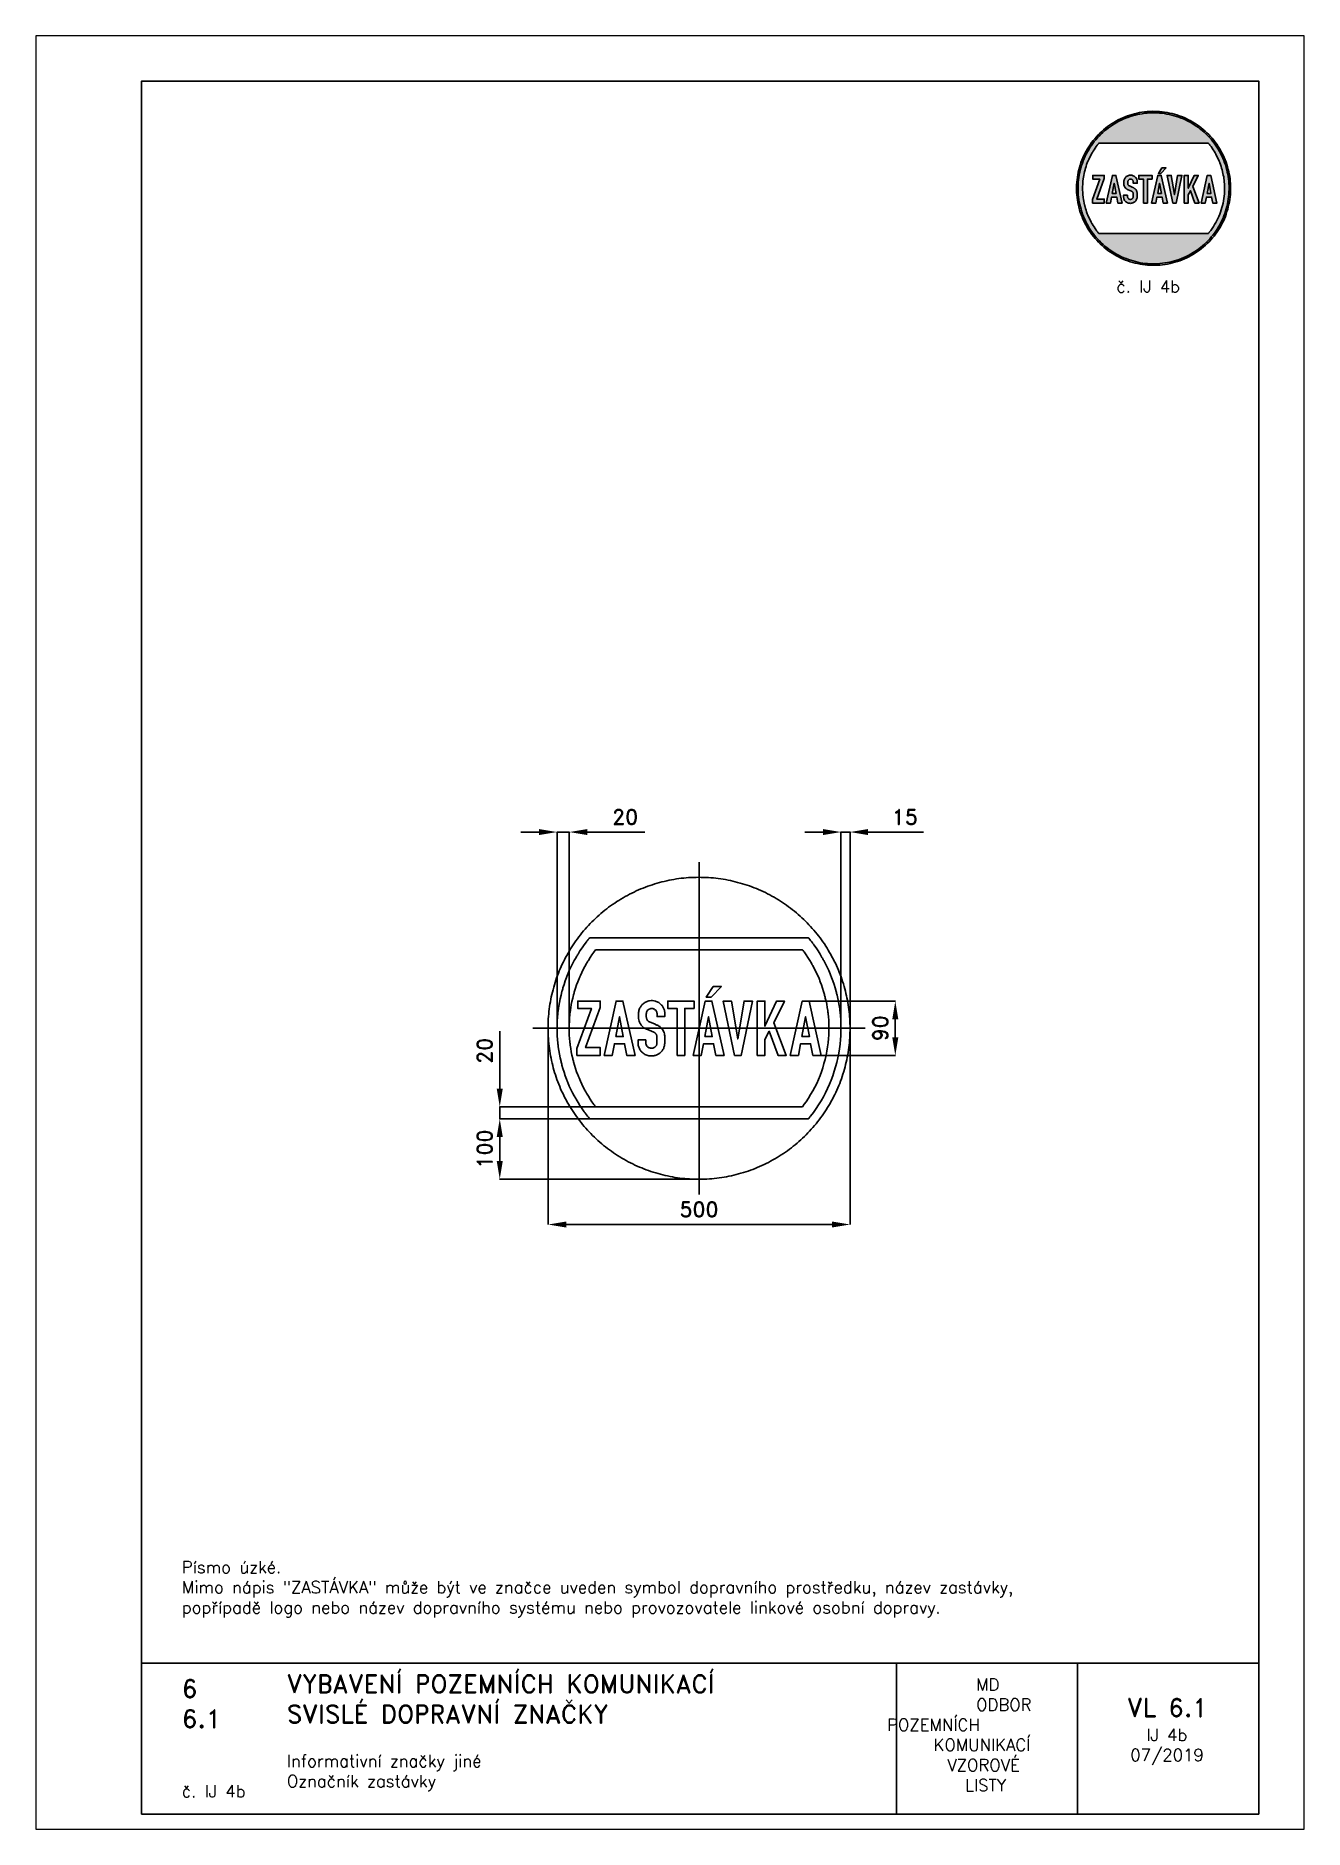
# Paper-space layout 'IJ 4b' of a CAD drawing. Header units: millimetres. Extents: x 0 to 210, y 0 to 297.
# The model-space entities are those that its viewports show. They can reach past a viewport. Long polylines and large blocks are cut down to what shows.
import ezdxf

# ---------------------------------------------------------------- set-up
doc = ezdxf.new("R2010")
doc.units = ezdxf.units.MM
doc.header["$LTSCALE"] = 5
doc.linetypes.add('ČERCHOVANÁX2', pattern=[2, 1, -0.5, 0, -0.5])
doc.linetypes.add('ČÁRKOVANÁX2', pattern=[1.5, 1, -0.5])
for name, color, linetype in [('Kóty', 2, 'Continuous'), ('Rozpiska', 7, 'Continuous'), ('Značka', 7, 'Continuous')]:
    doc.layers.add(name, color=color, linetype=linetype)
doc.layers.add('Rámeček', color=6, linetype='Continuous', plot=False)
doc.styles.get("Standard").update_dxf_attribs({"font": 'romand.shx', "height": 25})
doc.dimstyles.get("Standard").update_dxf_attribs({"dimtxt": 25, "dimasz": 30, "dimexe": 0.18, "dimexo": 0.0625, "dimgap": 12.5, "dimtad": 1, "dimdec": 0, "dimzin": 0, "dimdsep": 46, "dimtxsty": 'Standard', "dimcen": 0.09, "dimadec": 0, "dimazin": 0, "dimtfac": 1, "dimtdec": 0, "dimtofl": 0, "dimtmove": 0, "dimatfit": 3, "dimfxl": 1, "dimtolj": 1, "dimtzin": 0, "dimarcsym": 0})

psp = doc.layouts.new('IJ 4b')

# ---------------------------------------------------------------- texts
at = {"layer": 'Rozpiska', "color": 7, "attachment_point": 1}
for s, width, gutter_width, heights, insert, char_height in [('\\pi6.2619;č. IJ 4b', 25, 75, [0], (172.65, 256.5), 2), ('Písmo úzké.\\PMimo nápis "ZASTÁVKA" může být ve značce uveden symbol dopravního prostředku, název zastávky,{\\H2.07143x; }\\Ppopřípadě logo nebo název dopravního systému nebo provozovatele linkové osobní dopravy.{\\H1.68452x; }', 165.595, 100, [0], (24.17, 44.39), 2), ('6', 149.0422, 100, [0], (24.17, 24.77), 3), ('{\\C6;VYBAVENÍ POZEMNÍCH KOMUNIKACÍ\\P}SVISLÉ DOPRAVNÍ ZNAČKY{\\H1.34524x; }', 149.0422, 100, [0], (41.56, 25.56), 3), ('\\pi14.7414;{\\C6;MD\\P\\pi2.36044;}ODBOR POZEMNÍCH{\\H1.57143x; }\\P\\pi7.69378;KOMUNIKACÍ{\\H1.5x; }\\P\\pi9.97949;{\\C6;VZOROVÉ\\H1.47619x; \\H0.67742x;\\P\\pi12.93187;LISTY\\H1.26984x; }', 33.1018, 100, [0], (140.95, 24.95), 2), ('\\pi1.03113;{\\H1.5x;\\C6;VL 6.1\\P\\pi4.22158;\\H0.66667x;IJ 4b\\H1.66666x; \\H0.6x;\\P\\pi1.5549;07/2019\\H1.80159x; }', 16.0623, 100, [0], (179.66, 21.61), 2), ('6.1', 149.0422, 100, [0], (24.17, 19.78), 3), ('{\\C6;Informativní značky jiné\\P}Označník zastávky{\\H1.83333x; }', 149.0422, 100, [0], (41.56, 12.29), 2), ('{\\C6;č. IJ 4b}', 14.7386, 100, [2.67], (24.17, 7.28), 2)]:
    psp.add_mtext_dynamic_manual_height_columns(s, width=width, gutter_width=gutter_width, heights=heights, dxfattribs=dict(at, insert=insert, char_height=char_height))

msp = doc.modelspace()

# ---------------------------------------------------------------- blocks, each defined once
blk = doc.blocks.new('*D0')
at = {"layer": 'Defpoints', "color": 0, "transparency": 16777216}
for p in [(-181, -150), (-330, -250), (1.4, -250)]:
    blk.add_point(p, dxfattribs=at)
at = {"layer": 'Kóty', "color": 0, "lineweight": -2, "transparency": 16777216}
for p, q in [((-181, -150), (-330.2, -150)), ((-330, -180), (-330, -220)), ((1.4, -250), (-330.2, -250))]:
    blk.add_line(p, q, dxfattribs=at)
at = {"layer": 'Kóty', "color": 0, "transparency": 16777216}
for points in [[(-335, -180), (-325, -180), (-330, -150)], [(-335, -220), (-325, -220), (-330, -250)]]:
    blk.add_solid(points, dxfattribs=at)
at = {"layer": 'Kóty', "color": 0, "transparency": 16777216, "insert": (-355, -200), "char_height": 25, "attachment_point": 5, "rotation": 90}
blk.add_mtext('\\A1;100', dxfattribs=at)
blk = doc.blocks.new('*D1')
at = {"layer": 'Defpoints', "color": 0, "transparency": 16777216}
for p in [(-330, -130), (-171.3, -130), (-175.3, -150)]:
    blk.add_point(p, dxfattribs=at)
at = {"layer": 'Kóty', "color": 0, "lineweight": -2, "transparency": 16777216}
for p, q in [((-330, -100), (-330, -4.5)), ((-171.4, -130), (-330.2, -130)), ((-175.4, -150), (-330.2, -150)), ((-330, -180), (-330, -210))]:
    blk.add_line(p, q, dxfattribs=at)
at = {"layer": 'Kóty', "color": 0, "transparency": 16777216}
for points in [[(-335, -100), (-325, -100), (-330, -130)], [(-335, -180), (-325, -180), (-330, -150)]]:
    blk.add_solid(points, dxfattribs=at)
at = {"layer": 'Kóty', "color": 0, "transparency": 16777216, "insert": (-355, -37.3), "char_height": 25, "attachment_point": 5, "rotation": 90}
blk.add_mtext('\\A1;20', dxfattribs=at)
blk = doc.blocks.new('*D2')
at = {"layer": 'Defpoints', "color": 0, "transparency": 16777216}
for p in [(250, 2.5), (-250, -1.4), (250, -325)]:
    blk.add_point(p, dxfattribs=at)
at = {"layer": 'Kóty', "color": 0, "lineweight": -2, "transparency": 16777216}
for p, q in [((250, 2.5), (250, -325.2)), ((-250, -1.4), (-250, -325.2)), ((-220, -325), (220, -325))]:
    blk.add_line(p, q, dxfattribs=at)
at = {"layer": 'Kóty', "color": 0, "transparency": 16777216}
for points in [[(-220, -320), (-220, -330), (-250, -325)], [(220, -320), (220, -330), (250, -325)]]:
    blk.add_solid(points, dxfattribs=at)
at = {"layer": 'Kóty', "color": 0, "transparency": 16777216, "insert": (0, -300), "char_height": 25, "attachment_point": 5}
blk.add_mtext('\\A1;500', dxfattribs=at)
blk = doc.blocks.new('*D3')
at = {"layer": 'Defpoints', "color": 0, "transparency": 16777216}
for p in [(-215, 325), (-235, 0), (-215, -0.2)]:
    blk.add_point(p, dxfattribs=at)
at = {"layer": 'Kóty', "color": 0, "lineweight": -2, "transparency": 16777216}
for p, q in [((-265, 325), (-295, 325)), ((-235, 0.1), (-235, 325.2)), ((-215, -0.1), (-215, 325.2)), ((-185, 325), (-89.5, 325))]:
    blk.add_line(p, q, dxfattribs=at)
at = {"layer": 'Kóty', "color": 0, "transparency": 16777216}
for points in [[(-265, 330), (-265, 320), (-235, 325)], [(-185, 330), (-185, 320), (-215, 325)]]:
    blk.add_solid(points, dxfattribs=at)
at = {"layer": 'Kóty', "color": 0, "transparency": 16777216, "insert": (-122.3, 350), "char_height": 25, "attachment_point": 5}
blk.add_mtext('\\A1;20', dxfattribs=at)
blk = doc.blocks.new('*D4')
at = {"layer": 'Defpoints', "color": 0, "transparency": 16777216}
for p in [(250, 325), (235, 0.1), (250, 0)]:
    blk.add_point(p, dxfattribs=at)
at = {"layer": 'Kóty', "color": 0, "lineweight": -2, "transparency": 16777216}
for p, q in [((205, 325), (175, 325)), ((235, 0.2), (235, 325.2)), ((250, 0.1), (250, 325.2)), ((280, 325), (371.9, 325))]:
    blk.add_line(p, q, dxfattribs=at)
at = {"layer": 'Kóty', "color": 0, "transparency": 16777216}
for points in [[(205, 330), (205, 320), (235, 325)], [(280, 330), (280, 320), (250, 325)]]:
    blk.add_solid(points, dxfattribs=at)
at = {"layer": 'Kóty', "color": 0, "transparency": 16777216, "insert": (341, 350), "char_height": 25, "attachment_point": 5}
blk.add_mtext('\\A1;15', dxfattribs=at)
blk = doc.blocks.new('*D5')
at = {"layer": 'Defpoints', "color": 0, "transparency": 16777216}
for p in [(182.1, 45), (325, 45), (202.3, -45)]:
    blk.add_point(p, dxfattribs=at)
at = {"layer": 'Kóty', "color": 0, "lineweight": -2, "transparency": 16777216}
for p, q in [((182.2, 45), (325.2, 45)), ((325, -15), (325, 15)), ((202.3, -45), (325.2, -45))]:
    blk.add_line(p, q, dxfattribs=at)
at = {"layer": 'Kóty', "color": 0, "transparency": 16777216}
for points in [[(320, 15), (330, 15), (325, 45)], [(320, -15), (330, -15), (325, -45)]]:
    blk.add_solid(points, dxfattribs=at)
at = {"layer": 'Kóty', "color": 0, "transparency": 16777216, "insert": (300, 0), "char_height": 25, "attachment_point": 5, "rotation": 90}
blk.add_mtext('\\A1;90', dxfattribs=at)

# ---------------------------------------------------------------- dimensions: what is measured, and where the dimension line sits
at = {"layer": 'Kóty'}
for base, p1, p2, picture, middle in [((-215, 325.021), (-234.99994, 0), (-215, -0.156), '*D3', (-122.2619, 350.021)), ((250, 325.021), (234.99, 0.118), (250, 0), '*D4', (340.95238, 350.021)), ((250.01408, -325), (-250.02554, -1.38206), (250.01408, 2.52664), '*D2', (-0.00573, -300))]:
    dim = msp.add_linear_dim(base=base, p1=p1, p2=p2, dimstyle='Standard', dxfattribs=at)
    dim.commit()
    dim.dimension.update_dxf_attribs({"geometry": picture, "text_midpoint": middle})
for base, p1, p2, picture, middle in [((325.01408, 45.009), (202.25125, -45), (182.12225, 45.009), '*D5', (300.01408, 0.0045)), ((-330.0267, -130), (-175.34093, -150), (-171.34, -130), '*D1', (-355.0267, -37.2619)), ((-330.0267, -250.02524), (-180.98, -150), (1.42019, -250.02524), '*D0', (-355.0267, -200.01262))]:
    dim = msp.add_linear_dim(base=base, p1=p1, p2=p2, angle=90, dimstyle='Standard', dxfattribs=at)
    dim.commit()
    dim.dimension.update_dxf_attribs({"geometry": picture, "text_midpoint": middle})

# ---------------------------------------------------------------- linework, layer by layer
at = {"layer": 'Kóty'}
for points in [[(-234.99994, 325.021), (-215, 325.021)], [(234.99, 325.021), (250, 325.021)], [(-330.0267, -150), (-330.0267, -130)]]:
    msp.add_lwpolyline(points, dxfattribs=at)
at = {"layer": 'Značka', "color": 6, "linetype": 'ČERCHOVANÁX2', "ltscale": 5}
for points in [[(0, -275), (0, 275)], [(275, 0), (-275, 0)]]:
    msp.add_lwpolyline(points, dxfattribs=at)
at = {"layer": 'Značka', "color": 5}
for points in [[(250, 0), (249.99, -1.636), (249.98, -3.272, -0.0321674), (247.49, -35.863, -0.0357279), (240.61, -67.86, -0.0366581), (229.88, -98.758, -0.0347453), (214.85, -127.823, -0.0340322), (196.4, -154.838, -0.0344549), (174.45, -179.075, -0.034558), (149.65, -200.402, -0.0344282), (122.16, -218.124, -0.0343892), (92.68, -232.302, -0.0344194), (61.54, -242.308, -0.0344235), (29.4, -248.374, -0.0344166), (-3.27, -249.979, -0.0344151), (-35.89, -247.52, -0.0344184), (-67.86, -240.614, -0.0344148), (-98.73, -229.797, -0.0344148), (-127.82, -214.852, -0.0344137), (-154.84, -196.414, -0.03442), (-179.08, -174.448, -0.0344142), (-200.4, -149.646, -0.0344179), (-218.12, -122.155, -0.0344149), (-232.3, -92.679, -0.0344254), (-242.31, -61.538, -0.0344125), (-248.37, -29.397, -0.0344185), (-249.98, 3.272, -0.0344249), (-247.52, 35.889, -0.0344168), (-240.61, 67.86, -0.0344242), (-229.8, 98.729, -0.0344181), (-214.85, 127.823, -0.0344174), (-196.41, 154.84, -0.0344169), (-174.45, 179.076, -0.0344194), (-149.65, 200.4, -0.0344111), (-122.16, 218.124, -0.0344157), (-92.68, 232.303, -0.0344201), (-61.54, 242.308, -0.0344154), (-29.4, 248.374, -0.0344166), (3.27, 249.979, -0.0344181), (35.89, 247.52, -0.0344168), (67.86, 240.614, -0.0344123), (98.73, 229.797, -0.0344184), (127.82, 214.852, -0.0344209), (154.84, 196.415, -0.0344074), (179.08, 174.448, -0.0344136), (200.4, 149.643, -0.0344911), (218.12, 122.155, -0.0344143), (232.29, 92.688, -0.0340815), (242.31, 61.538, -0.0328038), (248.22, 30.989, -0.0342753), (250, 0)], [(-88.10275, -19.191), (-88.10275, -24.037), (-88.08975, -24.267), (-88.07375, -24.497, 0.0678404), (-87.51675, -27.105, 0.0802728), (-86.22775, -29.447, 0.0708299), (-84.70375, -31.057, 0.0684835), (-82.80575, -32.184, 0.0722276), (-80.41175, -32.868, 0.059821), (-77.89275, -32.906, 0.0623115), (-75.39075, -32.405, 0.0805451), (-73.15875, -31.238, 0.0822155), (-71.34675, -29.432, 0.0728752), (-70.15875, -27.159, 0.024083), (-69.89875, -26.366, 0.0242441), (-69.71775, -25.556, 0.00751925), (-69.66275, -25.215), (-69.61475, -24.872), (-69.61475, -14.344), (-69.61775, -13.959, 0.0121869), (-69.63375, -13.575, 0.0574982), (-69.92475, -12.05, 0.041297), (-70.51475, -10.594, 0.0417586), (-71.32975, -9.183, 0.0555534), (-72.38975, -7.969, 0.0370705), (-73.19675, -7.307, 0.03131), (-74.08675, -6.759), (-74.45475, -6.567), (-74.82775, -6.384), (-86.57375, -1.65), (-86.85575, -1.544), (-87.13675, -1.434, -0.0370173), (-89.23275, -0.403, -0.0286566), (-91.18675, 0.9, -0.0476226), (-94.40275, 3.731, -0.0533814), (-96.98975, 7.153, -0.06166), (-99.07275, 11.541, -0.0625294), (-100.01775, 16.275), (-100.05275, 16.664), (-100.08375, 17.053), (-100.08375, 24.741), (-100.07575, 25.374, -0.00799511), (-100.05575, 26.006, -0.0521191), (-99.51675, 29.375, -0.0418207), (-98.34875, 32.616, -0.0592927), (-95.70675, 37.205, -0.0648805), (-92.03075, 40.997, -0.0704697), (-87.22675, 44.006, -0.0690284), (-81.77375, 45.591, -0.059156), (-76.98675, 45.855, -0.0595), (-72.27775, 44.991, -0.0736836), (-66.72575, 42.46, -0.0723589), (-62.11475, 38.438, -0.0587168), (-59.26675, 34.464, -0.0597045), (-57.43675, 29.962, -0.0253314), (-56.96575, 28.015, -0.0256392), (-56.69575, 26.034), (-56.66075, 25.599), (-56.63075, 25.163), (-56.63075, 19.313), (-69.49275, 19.313), (-69.49275, 24.178), (-69.52075, 24.431), (-69.54875, 24.684, 0.0269456), (-69.80775, 26.244, 0.0496322), (-70.29875, 27.741, 0.0841853), (-71.59175, 29.785, 0.0706702), (-73.46775, 31.369, 0.0669556), (-75.57975, 32.422, 0.0706756), (-77.88375, 32.859, 0.0968628), (-81.17275, 32.455, 0.0977719), (-84.09875, 30.834, 0.0804007), (-85.88075, 28.933, 0.0883069), (-86.92075, 26.597, 0.027247), (-87.11275, 25.713, 0.0139094), (-87.23075, 24.816), (-87.25875, 24.544), (-87.28675, 24.272), (-87.28675, 18.478), (-87.26875, 18.248), (-87.24875, 18.019, 0.0435657), (-86.92875, 16.275, 0.0486878), (-86.29275, 14.616, 0.0484759), (-85.44875, 13.179, 0.0493226), (-84.34275, 11.934, 0.0302428), (-83.63275, 11.327, 0.0348007), (-82.85275, 10.819), (-82.56875, 10.665), (-82.28075, 10.519), (-72.53075, 6.609), (-72.22175, 6.463), (-71.91175, 6.319, 0.00704418), (-69.80875, 5.414, -0.0233983), (-67.73975, 4.444, -0.046409), (-65.18075, 2.805, -0.0370798), (-62.91175, 0.75, -0.042547), (-60.52275, -2.112, -0.047686), (-58.69275, -5.344, -0.0473457), (-57.41875, -8.913, -0.0410819), (-56.78975, -12.647), (-56.76075, -12.947), (-56.73375, -13.247), (-56.73375, -24.666), (-56.75675, -24.909), (-56.78075, -25.153, -0.0152525), (-57.09575, -27.684, -0.0288657), (-57.63375, -30.178, -0.0699335), (-59.68375, -35.091, -0.0664112), (-62.99575, -39.309, -0.060064), (-66.77675, -42.411, -0.0585059), (-71.16175, -44.531, -0.0603127), (-76.15975, -45.732, -0.0588978), (-81.32375, -45.722, -0.0774884), (-87.94275, -44.028, -0.0828913), (-93.69875, -40.35, -0.0708619), (-97.45275, -36.152, -0.0727083), (-99.85875, -31.106, -0.0349112), (-100.57575, -28.329, -0.0266161), (-100.94575, -25.491), (-100.96975, -25.195), (-100.99275, -24.9), (-100.99275, -19.191), (-88.10275, -19.191)]]:
    msp.add_lwpolyline(points, format="xyb", dxfattribs=at)
for points in [[(233.33, 29.117), (233.14, 30.568), (232.94, 32.018), (232.06, 37.805), (231.02, 43.566), (229.84, 49.301), (228.49, 54.997), (228.13, 56.416), (227.76, 57.833), (227.38, 59.326), (227, 60.818), (225.36, 66.756), (223.55, 72.645), (221.6, 78.489), (219.46, 84.267), (218.91, 85.703), (218.34, 87.136), (217.77, 88.562), (217.18, 89.985), (214.75, 95.635), (212.16, 101.212), (209.43, 106.723), (206.53, 112.145), (205.78, 113.488), (205.02, 114.828), (204.27, 116.171), (203.52, 117.512), (200.41, 122.819), (197.15, 128.035), (193.75, 133.166), (190.2, 138.188), (189.29, 139.429), (188.37, 140.665), (188.02, 141.141), (187.66, 141.616), (186.22, 143.507), (184.75, 145.382), (183.27, 147.242), (181.77, 149.084), (181.39, 149.542), (181.01, 150), (-181.02, 150), (-181.2, 149.78), (-181.38, 149.559), (-182.11, 148.675), (-182.83, 147.786), (-183.55, 146.894), (-184.26, 145.998), (-184.44, 145.774), (-184.62, 145.549), (-185.56, 144.336), (-186.51, 143.12), (-190.18, 138.188), (-193.72, 133.15), (-197.13, 128.025), (-200.37, 122.796), (-201.16, 121.476), (-201.94, 120.152), (-202.73, 118.831), (-203.52, 117.508), (-206.56, 112.159), (-209.44, 106.723), (-212.19, 101.216), (-214.76, 95.627), (-215.38, 94.219), (-216, 92.808), (-216.6, 91.392), (-217.19, 89.973), (-219.47, 84.257), (-221.58, 78.476), (-223.54, 72.644), (-225.32, 66.754), (-225.74, 65.274), (-226.16, 63.792), (-226.58, 62.313), (-226.99, 60.831), (-228.55, 54.877), (-229.92, 48.88), (-231.15, 42.849), (-232.19, 36.785), (-232.43, 35.264), (-232.65, 33.743), (-232.87, 32.219), (-233.08, 30.695), (-233.79, 24.584), (-234.34, 18.454), (-234.72, 12.312), (-234.92, 6.162), (-234.94, 4.624), (-234.96, 3.086), (-234.98, 1.547), (-235, 0.009), (-234.96, -6.144), (-234.74, -12.294), (-234.36, -18.437), (-233.8, -24.564), (-233.63, -26.093), (-233.46, -27.622), (-233.27, -29.149), (-233.08, -30.675), (-232.19, -36.763), (-231.12, -42.824), (-229.91, -48.857), (-228.51, -54.848), (-228.13, -56.34), (-227.75, -57.83), (-227.37, -59.322), (-226.99, -60.812), (-225.36, -66.745), (-223.56, -72.629), (-221.6, -78.465), (-219.47, -84.237), (-218.91, -85.671), (-218.35, -87.103), (-217.77, -88.529), (-217.19, -89.953), (-214.76, -95.604), (-212.16, -101.184), (-209.43, -106.697), (-206.52, -112.12), (-205.77, -113.464), (-205.02, -114.804), (-204.27, -116.148), (-203.52, -117.489), (-200.4, -122.797), (-197.14, -128.014), (-193.74, -133.147), (-190.19, -138.17), (-189.28, -139.411), (-188.36, -140.648), (-188.01, -141.125), (-187.65, -141.601), (-186.2, -143.495), (-184.74, -145.373), (-183.25, -147.237), (-181.74, -149.083), (-181.36, -149.542), (-180.98, -150), (180.99, -150), (181.18, -149.779), (181.36, -149.557), (182.09, -148.669), (182.82, -147.777), (183.72, -146.657), (184.61, -145.531), (189.28, -139.406), (193.72, -133.114), (197.95, -126.675), (201.97, -120.103), (205.84, -113.455), (209.51, -106.693), (212.93, -99.806), (216.09, -92.79), (219.02, -85.693), (221.66, -78.486), (224.02, -71.185), (226.15, -63.812), (228.15, -56.381), (229.93, -48.896), (231.43, -41.35), (232.62, -33.748), (233.58, -26.118), (234.29, -18.461), (234.69, -12.322), (234.91, -6.174), (234.94, -4.636), (234.97, -3.099), (234.98, -1.529), (234.99, 0.118), (235, 1.571), (235, 3.025), (234.91, 8.837), (234.65, 14.646), (234.25, 20.446), (233.67, 26.23), (233.5, 27.674), (233.33, 29.117)], [(23.50625, 69.107), (37.16725, 69.107), (20.03625, 51.429), (11.99925, 51.429), (23.50625, 69.107)], [(-202.25235, -45), (-202.25235, -33.637), (-178.19605, 32.916), (-200.78985, 32.916), (-200.78985, 45.009), (-163.59915, 45.009), (-163.59915, 34.556), (-187.82415, -32.081), (-163.59915, -32.081), (-163.59915, -45), (-202.25235, -45)], [(-157.22415, -45), (-137.26475, 45.009), (-125.99575, 45.009), (-105.86775, -45), (-119.55575, -45), (-123.28675, -25.734), (-140.03975, -25.734), (-143.66775, -45), (-157.22415, -45)], [(-36.43675, -45), (-36.43675, 32.991), (-51.75575, 32.991), (-51.75575, 45), (-8.28375, 45), (-8.27375, 32.991), (-23.56475, 32.991), (-23.56475, -45), (-36.43675, -45)], [(-9.77375, -45), (10.18525, 45.009), (21.45425, 45.009), (41.58225, -45), (27.89425, -45), (24.16325, -25.734), (7.41025, -25.734), (3.78225, -45), (-9.77375, -45)], [(58.63525, -45), (40.09125, 45), (53.72225, 45), (64.23225, -17.531), (74.72225, 45), (88.40125, 45), (69.83825, -45), (58.63525, -45)], [(96.27625, -44.991), (96.27625, 45), (109.12925, 45), (109.12925, 3.291), (128.51625, 45), (141.46325, 45), (123.60425, 8.85), (144.51925, -44.991), (130.80425, -44.991), (116.36625, -4.884), (109.12925, -18.403), (109.12925, -44.991), (96.27625, -44.991)], [(150.89425, -45), (170.85425, 45.009), (182.12225, 45.009), (202.25125, -45), (188.56325, -45), (184.83225, -25.734), (168.07925, -25.734), (164.45125, -45), (150.89425, -45)], [(-137.75275, -13.65), (-125.45275, -13.65), (-131.63975, 19.219), (-137.75275, -13.65)], [(9.69725, -13.65), (21.99725, -13.65), (15.81025, 19.219), (9.69725, -13.65)], [(170.36625, -13.65), (182.66625, -13.65), (176.47925, 19.219), (170.36625, -13.65)]]:
    msp.add_lwpolyline(points, dxfattribs=at)
at = {"layer": 'Značka', "color": 6, "linetype": 'ČÁRKOVANÁX2', "ltscale": 2.5, "flags": 128}
msp.add_lwpolyline([(213.49, 26.528), (213.31, 27.908), (213.13, 29.287), (212.32, 34.56), (211.37, 39.809), (210.3, 44.993), (209.08, 50.143), (208.73, 51.544), (208.37, 52.943), (208.01, 54.364), (207.64, 55.783), (206.15, 61.201), (204.5, 66.574), (202.73, 71.863), (200.79, 77.094), (200.3, 78.373), (199.8, 79.65), (199.25, 81.006), (198.69, 82.359), (196.48, 87.508), (194.11, 92.59), (191.64, 97.572), (189.02, 102.474), (188.29, 103.792), (187.55, 105.106), (186.83, 106.383), (186.12, 107.658), (183.28, 112.494), (180.31, 117.245), (177.24, 121.883), (174.02, 126.423), (173.2, 127.549), (172.37, 128.672), (172.03, 129.125), (171.69, 129.576), (171.53, 129.788), (171.36, 130), (-171.32, 130), (-174.31, 125.942), (-177.23, 121.836), (-180.31, 117.205), (-183.24, 112.475), (-184.01, 111.179), (-184.78, 109.879), (-185.53, 108.624), (-186.28, 107.365), (-189.05, 102.489), (-191.68, 97.534), (-194.16, 92.554), (-196.49, 87.501), (-197.04, 86.248), (-197.59, 84.993), (-198.16, 83.646), (-198.72, 82.297), (-200.8, 77.087), (-202.72, 71.817), (-204.49, 66.543), (-206.1, 61.218), (-206.52, 59.766), (-206.92, 58.311), (-207.32, 56.904), (-207.72, 55.496), (-209.13, 50.069), (-210.39, 44.602), (-211.5, 39.149), (-212.44, 33.666), (-212.65, 32.312), (-212.85, 30.958), (-213.05, 29.51), (-213.25, 28.06), (-213.9, 22.49), (-214.4, 16.903), (-214.75, 11.35), (-214.92, 5.789), (-214.94, 4.437), (-214.96, 3.086), (-214.98, 1.465), (-215, -0.156), (-214.96, -5.764), (-214.76, -11.369), (-214.42, -16.923), (-213.91, -22.463), (-213.76, -23.825), (-213.61, -25.185), (-213.43, -26.637), (-213.24, -28.088), (-212.43, -33.637), (-211.46, -39.161), (-210.36, -44.616), (-209.09, -50.033), (-208.73, -51.497), (-208.35, -52.959), (-207.99, -54.378), (-207.63, -55.795), (-206.14, -61.202), (-204.5, -66.564), (-202.73, -71.841), (-200.8, -77.06), (-200.31, -78.337), (-199.81, -79.611), (-199.26, -80.968), (-198.7, -82.322), (-196.49, -87.472), (-194.12, -92.557), (-191.64, -97.541), (-189.02, -102.445), (-188.28, -103.764), (-187.54, -105.079), (-186.83, -106.357), (-186.11, -107.632), (-183.27, -112.47), (-180.3, -117.223), (-177.23, -121.864), (-174.01, -126.406), (-173.19, -127.532), (-172.36, -128.655), (-172.02, -129.109), (-171.68, -129.561), (-171.51, -129.781), (-171.34, -130), (171.21, -130), (174.26, -125.936), (177.22, -121.814), (181.12, -115.893), (184.8, -109.833), (188.39, -103.679), (191.78, -97.425), (194.88, -91.189), (197.74, -84.835), (200.38, -78.439), (202.76, -71.945), (204.93, -65.214), (206.89, -58.417), (208.75, -51.525), (210.4, -44.584), (211.75, -37.776), (212.83, -30.919), (213.7, -23.919), (214.35, -16.893), (214.71, -11.301), (214.92, -5.701), (214.94, -4.302), (214.97, -2.903), (214.98, -1.334), (214.99, 0.179), (215, 1.602), (215, 3.025), (214.92, 8.291), (214.68, 13.554), (214.32, 18.769), (213.8, 23.97), (213.65, 25.249), (213.49, 26.528)], dxfattribs=at)

msp.set_redraw_order([(e.dxf.handle, doc.entitydb.next_handle()) for e in msp.query("TEXT MTEXT ATTDEF DIMENSION ARC_DIMENSION")])  # texts and dimensions are drawn at this point

# ---------------------------------------------------------------- hatches: boundary and pattern name
at = {"layer": 'Značka'}
h = psp.add_hatch(color=170, dxfattribs=at)
h.dxf.hatch_style = 1
h.paths.add_polyline_path([(196.74, 273.2), (196.73, 273.28), (196.72, 273.35), (196.68, 273.64), (196.62, 273.93), (196.56, 274.21), (196.5, 274.5), (196.48, 274.57), (196.46, 274.64), (196.44, 274.72), (196.42, 274.79), (196.34, 275.09), (196.25, 275.38), (196.15, 275.67), (196.05, 275.96), (196.02, 276.03), (195.99, 276.11), (195.96, 276.18), (195.93, 276.25), (195.81, 276.53), (195.68, 276.81), (195.54, 277.08), (195.4, 277.36), (195.36, 277.42), (195.32, 277.49), (195.29, 277.56), (195.25, 277.62), (195.09, 277.89), (194.93, 278.15), (194.76, 278.41), (194.58, 278.66), (194.54, 278.72), (194.49, 278.78), (194.47, 278.81), (194.46, 278.83), (194.38, 278.92), (194.31, 279.02), (194.24, 279.11), (194.16, 279.2), (194.14, 279.23), (194.12, 279.25), (176.02, 279.25), (176.01, 279.24), (176, 279.23), (175.97, 279.18), (175.93, 279.14), (175.89, 279.09), (175.86, 279.05), (175.85, 279.04), (175.84, 279.03), (175.79, 278.97), (175.75, 278.9), (175.56, 278.66), (175.39, 278.41), (175.22, 278.15), (175.05, 277.89), (175.01, 277.82), (174.98, 277.76), (174.94, 277.69), (174.9, 277.62), (174.74, 277.36), (174.6, 277.08), (174.46, 276.81), (174.33, 276.53), (174.3, 276.46), (174.27, 276.39), (174.24, 276.32), (174.21, 276.25), (174.1, 275.96), (173.99, 275.67), (173.9, 275.38), (173.81, 275.09), (173.79, 275.01), (173.76, 274.94), (173.74, 274.86), (173.72, 274.79), (173.64, 274.49), (173.58, 274.19), (173.51, 273.89), (173.46, 273.59), (173.45, 273.51), (173.44, 273.44), (173.43, 273.36), (173.42, 273.28), (173.38, 272.98), (173.36, 272.67), (173.34, 272.36), (173.33, 272.06), (173.33, 271.98), (173.32, 271.9), (173.32, 271.83), (173.32, 271.75), (173.32, 271.44), (173.34, 271.13), (173.35, 270.83), (173.38, 270.52), (173.39, 270.44), (173.4, 270.37), (173.41, 270.29), (173.42, 270.21), (173.46, 269.91), (173.52, 269.61), (173.58, 269.31), (173.65, 269.01), (173.67, 268.93), (173.68, 268.86), (173.7, 268.78), (173.72, 268.71), (173.8, 268.41), (173.89, 268.12), (173.99, 267.83), (174.1, 267.54), (174.13, 267.47), (174.15, 267.39), (174.18, 267.32), (174.21, 267.25), (174.33, 266.97), (174.46, 266.69), (174.6, 266.41), (174.75, 266.14), (174.78, 266.08), (174.82, 266.01), (174.86, 265.94), (174.9, 265.87), (175.05, 265.61), (175.22, 265.35), (175.39, 265.09), (175.56, 264.84), (175.61, 264.78), (175.65, 264.72), (175.67, 264.69), (175.69, 264.67), (175.76, 264.57), (175.84, 264.48), (175.91, 264.39), (175.99, 264.29), (176, 264.27), (176.02, 264.25), (194.12, 264.25), (194.13, 264.26), (194.14, 264.27), (194.18, 264.32), (194.21, 264.36), (194.26, 264.42), (194.3, 264.47), (194.54, 264.78), (194.76, 265.09), (194.97, 265.41), (195.17, 265.74), (195.36, 266.08), (195.55, 266.41), (195.72, 266.76), (195.88, 267.11), (196.02, 267.46), (196.16, 267.82), (196.27, 268.19), (196.38, 268.56), (196.48, 268.93), (196.57, 269.3), (196.64, 269.68), (196.7, 270.06), (196.75, 270.44), (196.79, 270.83), (196.81, 271.13), (196.82, 271.44), (196.82, 271.52), (196.82, 271.59), (196.82, 271.67), (196.82, 271.75), (196.82, 271.83), (196.82, 271.9), (196.82, 272.19), (196.8, 272.48), (196.78, 272.77), (196.76, 273.06), (196.75, 273.13)], flags=16)
edge = h.paths.add_edge_path()
edge.add_line((197.57, 271.75), (197.57, 271.67))
edge.add_line((197.57, 271.67), (197.57, 271.59))
edge.add_arc((184.86, 271.74), 12.71, 351.9462, 359.3158, ccw=False)
edge.add_arc((186.09, 271.56), 11.47, 343.7726, 351.9574, ccw=False)
edge.add_arc((186.31, 271.24), 11.17, 336.6505, 345.0482, ccw=False)
edge.add_arc((185.75, 271.48), 11.79, 328.6758, 336.6357, ccw=False)
edge.add_arc((185.44, 271.45), 12.03, 321.7704, 329.567, ccw=False)
edge.add_arc((185.56, 271.35), 11.88, 313.8881, 321.7814, ccw=False)
edge.add_arc((185.47, 271.22), 11.85, 306.7357, 314.6527, ccw=False)
edge.add_arc((185.44, 271.25), 11.89, 298.8651, 306.7523, ccw=False)
edge.add_arc((185.3, 271.19), 11.9, 291.7454, 299.6237, ccw=False)
edge.add_arc((185.3, 271.18), 11.89, 283.8708, 291.756, ccw=False)
edge.add_arc((185.15, 271.14), 11.89, 276.745, 284.6312, ccw=False)
edge.add_arc((185.14, 271.14), 11.89, 268.8702, 276.7548, ccw=False)
edge.add_arc((184.99, 271.15), 11.9, 261.7469, 269.6311, ccw=False)
edge.add_arc((184.98, 271.14), 11.89, 253.868, 261.753, ccw=False)
edge.add_arc((184.83, 271.19), 11.89, 246.7472, 254.6314, ccw=False)
edge.add_arc((184.83, 271.19), 11.89, 238.8661, 246.7502, ccw=False)
edge.add_arc((184.7, 271.27), 11.9, 231.7491, 239.633, ccw=False)
edge.add_arc((184.69, 271.27), 11.89, 223.8748, 231.7602, ccw=False)
edge.add_arc((184.58, 271.38), 11.89, 216.7406, 224.6246, ccw=False)
edge.add_arc((184.58, 271.38), 11.89, 208.8624, 216.7472, ccw=False)
edge.add_arc((184.51, 271.52), 11.89, 201.7487, 209.6329, ccw=False)
edge.add_arc((184.5, 271.52), 11.89, 193.8762, 201.7628, ccw=False)
edge.add_arc((184.47, 271.67), 11.89, 186.7356, 194.6193, ccw=False)
edge.add_arc((184.46, 271.68), 11.89, 178.8789, 186.7639, ccw=False)
edge.add_arc((184.46, 271.84), 11.89, 171.7436, 179.6301, ccw=False)
edge.add_arc((184.47, 271.84), 11.89, 163.8617, 171.7464, ccw=False)
edge.add_arc((184.51, 271.99), 11.89, 156.7571, 164.6434, ccw=False)
edge.add_arc((184.51, 271.99), 11.89, 148.8611, 156.746, ccw=False)
edge.add_arc((184.59, 272.13), 11.89, 141.7428, 149.6276, ccw=False)
edge.add_arc((184.59, 272.13), 11.89, 133.8783, 141.7629, ccw=False)
edge.add_arc((184.7, 272.24), 11.89, 126.7476, 134.6328, ccw=False)
edge.add_arc((184.71, 272.24), 11.9, 118.87, 126.7533, ccw=False)
edge.add_arc((184.85, 272.31), 11.9, 111.744, 119.6284, ccw=False)
edge.add_arc((184.85, 272.32), 11.89, 103.869, 111.7544, ccw=False)
edge.add_arc((185, 272.36), 11.89, 96.7459, 104.6303, ccw=False)
edge.add_arc((185, 272.36), 11.89, 88.8702, 96.7548, ccw=False)
edge.add_arc((185.16, 272.35), 11.89, 81.7465, 89.6315, ccw=False)
edge.add_arc((185.16, 272.35), 11.89, 73.8682, 81.7529, ccw=False)
edge.add_arc((185.31, 272.31), 11.9, 66.7475, 74.6311, ccw=False)
edge.add_arc((185.31, 272.31), 11.89, 58.8656, 66.7507, ccw=False)
edge.add_arc((185.45, 272.23), 11.89, 51.7497, 59.6353, ccw=False)
edge.add_arc((185.45, 272.22), 11.9, 43.875, 51.7574, ccw=False)
edge.add_arc((185.56, 272.12), 11.89, 36.7372, 44.6211, ccw=False)
edge.add_arc((185.59, 272.13), 11.87, 28.8568, 36.7585, ccw=False)
edge.add_arc((185.64, 271.98), 11.89, 21.7398, 29.6239, ccw=False)
edge.add_arc((185.53, 271.93), 12.02, 13.9275, 21.7353, ccw=False)
edge.add_arc((185.71, 271.81), 11.87, 7.1915, 14.7069, ccw=False)
edge.add_arc((186.24, 271.88), 11.33, -0.6387, 7.2136, ccw=False)
h = psp.add_hatch(color=249, dxfattribs=at)
h.dxf.hatch_style = 1
h.paths.add_polyline_path([(186.45, 275.12), (187.15, 275.12), (186.28, 274.22), (185.87, 274.22)])
h.paths.add_polyline_path([(192.95, 269.3), (193.97, 273.89), (194.54, 273.89), (195.57, 269.3), (194.87, 269.3), (194.68, 270.29), (193.83, 270.29), (193.64, 269.3)])
h.paths.add_polyline_path([(193.94, 270.9), (194.57, 270.9), (194.25, 272.58)], flags=16)
h.paths.add_polyline_path([(190.16, 269.3), (190.16, 273.89), (190.82, 273.89), (190.82, 271.77), (191.81, 273.89), (192.47, 273.89), (191.56, 272.05), (192.62, 269.3), (191.92, 269.3), (191.19, 271.35), (190.82, 270.66), (190.82, 269.3)])
h.paths.add_polyline_path([(188.24, 269.3), (187.3, 273.89), (187.99, 273.89), (188.53, 270.7), (189.06, 273.89), (189.76, 273.89), (188.82, 269.3)])
h.paths.add_polyline_path([(184.75, 269.3), (185.77, 273.89), (186.35, 273.89), (187.37, 269.3), (186.68, 269.3), (186.49, 270.29), (185.63, 270.29), (185.45, 269.3)])
h.paths.add_polyline_path([(185.75, 270.9), (186.38, 270.9), (186.06, 272.58)], flags=16)
h.paths.add_polyline_path([(183.4, 269.3), (183.4, 273.28), (182.61, 273.28), (182.61, 273.89), (184.83, 273.89), (184.83, 273.28), (184.05, 273.28), (184.05, 269.3)])
edge = h.paths.add_edge_path()
edge.add_line((180.76, 270.62), (180.76, 270.37))
edge.add_line((180.76, 270.37), (180.76, 270.36))
edge.add_line((180.76, 270.36), (180.76, 270.35))
edge.add_arc((181.26, 270.39), 0.504, 184.2937, 199.8178)
edge.add_arc((181.19, 270.36), 0.427, 199.6488, 218.0066)
edge.add_arc((181.18, 270.33), 0.401, 215.3252, 231.5311)
edge.add_arc((181.19, 270.34), 0.413, 231.4635, 247.1343)
edge.add_arc((181.21, 270.36), 0.442, 245.7923, 262.3169)
edge.add_arc((181.22, 270.46), 0.539, 262.2889, 275.9826)
edge.add_arc((181.24, 270.44), 0.524, 274.192, 288.4543)
edge.add_arc((181.28, 270.33), 0.401, 288.3929, 306.8127)
edge.add_arc((181.29, 270.33), 0.399, 305.5049, 324.305)
edge.add_arc((181.25, 270.36), 0.451, 324.0697, 340.742)
edge.add_arc((181.26, 270.37), 0.442, 339.0881, 344.6065)
edge.add_arc((181.27, 270.37), 0.437, 344.6262, 350.1814)
edge.add_arc((181.12, 270.4), 0.586, 349.976, 351.6993)
edge.add_line((181.7, 270.31), (181.7, 270.33))
edge.add_line((181.7, 270.33), (181.7, 270.87))
edge.add_line((181.7, 270.87), (181.7, 270.89))
edge.add_arc((181.3, 270.88), 0.402, 0.9895, 3.7824)
edge.add_arc((181.36, 270.88), 0.345, 4.2217, 17.3848)
edge.add_arc((181.22, 270.84), 0.486, 17.3292, 26.7884)
edge.add_arc((181.21, 270.85), 0.498, 25.2285, 34.7933)
edge.add_arc((181.31, 270.92), 0.371, 34.7663, 47.4851)
edge.add_arc((181.31, 270.93), 0.359, 46.3912, 54.8832)
edge.add_arc((181.27, 270.88), 0.426, 54.7914, 61.9648)
edge.add_line((181.47, 271.25), (181.46, 271.26))
edge.add_line((181.46, 271.26), (181.44, 271.27))
edge.add_line((181.44, 271.27), (180.84, 271.51))
edge.add_line((180.84, 271.51), (180.82, 271.52))
edge.add_line((180.82, 271.52), (180.81, 271.53))
edge.add_arc((181.11, 272.27), 0.806, 239.568, 248.0479, ccw=False)
edge.add_arc((181.23, 272.48), 1.05, 233.0203, 239.5861, ccw=False)
edge.add_arc((181.28, 272.58), 1.15, 223.19, 234.096, ccw=False)
edge.add_arc((181.19, 272.49), 1.03, 210.9777, 223.2002, ccw=False)
edge.add_arc((181.16, 272.5), 1.01, 198.3371, 212.4506, ccw=False)
edge.add_arc((181.14, 272.5), 0.988, 184.133, 198.445, ccw=False)
edge.add_line((180.15, 272.43), (180.15, 272.45))
edge.add_line((180.15, 272.45), (180.15, 272.47))
edge.add_line((180.15, 272.47), (180.15, 272.86))
edge.add_line((180.15, 272.86), (180.15, 272.89))
edge.add_arc((181.16, 272.88), 1.01, 177.2713, 179.1036, ccw=False)
edge.add_arc((180.99, 272.88), 0.837, 164.9434, 176.8774, ccw=False)
edge.add_arc((181.19, 272.82), 1.05, 155.3922, 164.9712, ccw=False)
edge.add_arc((181.29, 272.81), 1.14, 143.2834, 156.8564, ccw=False)
edge.add_arc((181.21, 272.87), 1.04, 128.4655, 143.3143, ccw=False)
edge.add_arc((181.22, 272.9), 1.03, 113.9992, 130.123, ccw=False)
edge.add_arc((181.24, 272.88), 1.05, 98.3098, 114.1049, ccw=False)
edge.add_arc((181.26, 272.9), 1.04, 86.3857, 99.9275, ccw=False)
edge.add_arc((181.26, 272.91), 1.03, 72.7929, 86.4133, ccw=False)
edge.add_arc((181.27, 272.87), 1.06, 57.0648, 73.9214, ccw=False)
edge.add_arc((181.26, 272.85), 1.08, 40.6258, 57.1803, ccw=False)
edge.add_arc((181.3, 272.84), 1.07, 28.9069, 42.3483, ccw=False)
edge.add_arc((181.32, 272.85), 1.04, 15.2875, 28.9546, ccw=False)
edge.add_arc((181.36, 272.84), 1.01, 10.6971, 16.5013, ccw=False)
edge.add_arc((181.37, 272.84), 0.995, 4.8239, 10.6987, ccw=False)
edge.add_line((182.36, 272.93), (182.36, 272.9))
edge.add_line((182.36, 272.9), (182.37, 272.88))
edge.add_line((182.37, 272.88), (182.37, 272.58))
edge.add_line((182.37, 272.58), (181.71, 272.58))
edge.add_line((181.71, 272.58), (181.71, 272.83))
edge.add_line((181.71, 272.83), (181.71, 272.84))
edge.add_line((181.71, 272.84), (181.71, 272.86))
edge.add_arc((180.96, 272.77), 0.749, 6.3396, 12.5136)
edge.add_arc((181.3, 272.85), 0.406, 12.4762, 23.8417)
edge.add_arc((181.33, 272.87), 0.369, 22.6925, 41.941)
edge.add_arc((181.27, 272.82), 0.445, 41.7392, 57.9087)
edge.add_arc((181.25, 272.83), 0.451, 55.839, 71.1612)
edge.add_arc((181.26, 272.85), 0.425, 71.1749, 87.3457)
edge.add_arc((181.25, 272.84), 0.44, 85.9376, 108.0679)
edge.add_arc((181.25, 272.83), 0.44, 107.8181, 130.1547)
edge.add_arc((181.22, 272.84), 0.416, 127.6572, 146.0441)
edge.add_arc((181.18, 272.87), 0.372, 145.9081, 166.0942)
edge.add_arc((181.23, 272.84), 0.424, 164.6245, 170.8675)
edge.add_arc((181.63, 272.78), 0.829, 170.912, 174.0996)
edge.add_line((180.8, 272.86), (180.8, 272.85))
edge.add_line((180.8, 272.85), (180.8, 272.84))
edge.add_line((180.8, 272.84), (180.8, 272.54))
edge.add_line((180.8, 272.54), (180.8, 272.53))
edge.add_line((180.8, 272.53), (180.8, 272.52))
edge.add_arc((181.32, 272.57), 0.52, 185.4082, 195.3864)
edge.add_arc((181.27, 272.55), 0.466, 195.4002, 206.5498)
edge.add_arc((181.25, 272.53), 0.439, 204.8766, 215.9778)
edge.add_arc((181.24, 272.52), 0.432, 215.969, 227.2638)
edge.add_arc((181.23, 272.49), 0.394, 226.0074, 232.9364)
edge.add_arc((181.19, 272.45), 0.341, 232.9383, 240.9108)
edge.add_line((181.03, 272.15), (181.04, 272.14))
edge.add_line((181.04, 272.14), (181.06, 272.14))
edge.add_line((181.06, 272.14), (181.55, 271.94))
edge.add_line((181.55, 271.94), (181.57, 271.93))
edge.add_line((181.57, 271.93), (181.59, 271.92))
edge.add_arc((183.28, 275.7), 4.14, 245.9088, 247.5232)
edge.add_arc((181.22, 270.72), 1.25, 62.2009, 67.5624, ccw=False)
edge.add_arc((181.41, 271.08), 0.837, 52.0468, 62.6753, ccw=False)
edge.add_arc((181.28, 270.91), 1.05, 43.5862, 52.0804, ccw=False)
edge.add_arc((181.25, 270.85), 1.12, 34.9802, 44.7254, ccw=False)
edge.add_arc((181.35, 270.92), 0.995, 24.0588, 34.9794, ccw=False)
edge.add_arc((181.33, 270.89), 1.02, 14.2233, 25.066, ccw=False)
edge.add_arc((181.18, 270.85), 1.18, 4.8568, 14.2668, ccw=False)
edge.add_line((182.36, 270.95), (182.36, 270.94))
edge.add_line((182.36, 270.94), (182.36, 270.92))
edge.add_line((182.36, 270.92), (182.36, 270.34))
edge.add_line((182.36, 270.34), (182.36, 270.33))
edge.add_line((182.36, 270.33), (182.36, 270.32))
edge.add_arc((180.23, 270.51), 2.13, 351.158, 354.6533, ccw=False)
edge.add_arc((181.23, 270.36), 1.13, 344.52, 351.1337, ccw=False)
edge.add_arc((181.37, 270.31), 0.975, 329.3504, 345.3519, ccw=False)
edge.add_arc((181.32, 270.33), 1.03, 314.2618, 329.4598, ccw=False)
edge.add_arc((181.29, 270.31), 1.04, 302.4915, 316.2406, ccw=False)
edge.add_arc((181.28, 270.33), 1.07, 289.1056, 302.4989, ccw=False)
edge.add_arc((181.24, 270.35), 1.09, 276.6088, 290.4147, ccw=False)
edge.add_arc((181.24, 270.38), 1.12, 263.1476, 276.6305, ccw=False)
edge.add_arc((181.21, 270.39), 1.13, 246.7826, 264.5062, ccw=False)
edge.add_arc((181.18, 270.33), 1.06, 227.945, 246.899, ccw=False)
edge.add_arc((181.13, 270.32), 1.02, 213.6976, 229.9108, ccw=False)
edge.add_arc((181.1, 270.3), 0.985, 197.1753, 213.8095, ccw=False)
edge.add_arc((181.16, 270.34), 1.05, 190.4783, 198.4761, ccw=False)
edge.add_arc((181.47, 270.4), 1.37, 184.3787, 190.4772, ccw=False)
edge.add_line((180.11, 270.3), (180.1, 270.31))
edge.add_line((180.1, 270.31), (180.1, 270.33))
edge.add_line((180.1, 270.33), (180.1, 270.62))
edge.add_line((180.1, 270.62), (180.76, 270.62))
h.paths.add_polyline_path([(177.23, 269.3), (178.25, 273.89), (178.83, 273.89), (179.85, 269.3), (179.16, 269.3), (178.97, 270.29), (178.11, 270.29), (177.93, 269.3)])
h.paths.add_polyline_path([(178.23, 270.9), (178.86, 270.9), (178.54, 272.58)], flags=16)
h.paths.add_polyline_path([(174.94, 269.3), (174.94, 269.88), (176.17, 273.28), (175.01, 273.28), (175.01, 273.89), (176.91, 273.89), (176.91, 273.36), (175.67, 269.96), (176.91, 269.96), (176.91, 269.3)])

# ---------------------------------------------------------------- linework, layer by layer
at = {"layer": 'Rozpiska', "color": 7}
for p, q in [((17.5, 27.5), (202.5, 27.5)), ((142.5, 27.5), (142.5, 2.5)), ((172.5, 27.5), (172.5, 2.5))]:
    psp.add_line(p, q, dxfattribs=at)
psp.add_lwpolyline([(17.5, 2.5), (202.5, 2.5), (202.5, 289.5), (17.5, 289.5)], close=True, dxfattribs=at)
at = {"layer": 'Značka', "color": 7}
psp.add_lwpolyline([(197.82, 271.75), (197.82, 271.67), (197.82, 271.58, -0.03216), (197.69, 269.92, -0.035723), (197.34, 268.29, -0.036667), (196.8, 266.71, -0.034752), (196.03, 265.23, -0.034039), (195.09, 263.85, -0.034452), (193.97, 262.62, -0.034566), (192.7, 261.53, -0.034427), (191.3, 260.62, -0.034388), (189.8, 259.9, -0.034421), (188.21, 259.39, -0.034424), (186.57, 259.08, -0.034417), (184.91, 259, -0.034416), (183.24, 259.13, -0.034418), (181.61, 259.48, -0.034415), (180.04, 260.03, -0.034419), (178.55, 260.79, -0.034417), (177.18, 261.73, -0.034421), (175.94, 262.85, -0.034425), (174.85, 264.12, -0.034415), (173.95, 265.52, -0.034414), (173.22, 267.02, -0.034427), (172.71, 268.61, -0.034422), (172.41, 270.25, -0.03441), (172.32, 271.92, -0.034411), (172.45, 273.58, -0.034415), (172.8, 275.21, -0.034417), (173.35, 276.78, -0.034417), (174.11, 278.27, -0.034418), (175.06, 279.65, -0.034415), (176.18, 280.88, -0.034419), (177.44, 281.97, -0.034419), (178.84, 282.87, -0.034415), (180.35, 283.6, -0.034417), (181.93, 284.11, -0.034416), (183.57, 284.42, -0.034415), (185.24, 284.5, -0.034416), (186.9, 284.37, -0.034419), (188.53, 284.02, -0.034416), (190.11, 283.47, -0.034418), (191.59, 282.71, -0.034414), (192.97, 281.77, -0.034411), (194.21, 280.65, -0.034418), (195.29, 279.38, -0.03448), (196.2, 277.98, -0.034419), (196.92, 276.48, -0.034084), (197.43, 274.89, -0.032794), (197.73, 273.33, -0.034259), (197.82, 271.75)], format="xyb", dxfattribs=at)
at = {"layer": 'Značka', "color": 170}
psp.add_lwpolyline([(197.57, 271.75), (197.57, 271.67), (197.57, 271.59, -0.032167), (197.45, 269.96, -0.035728), (197.1, 268.36, -0.036658), (196.57, 266.81, -0.034745), (195.81, 265.36, -0.034032), (194.89, 264.01, -0.034455), (193.79, 262.79, -0.034558), (192.55, 261.73, -0.034428), (191.18, 260.84, -0.034389), (189.71, 260.13, -0.034419), (188.15, 259.63, -0.034424), (186.54, 259.33, -0.034417), (184.91, 259.25, -0.034415), (183.28, 259.37, -0.034418), (181.68, 259.72, -0.034415), (180.14, 260.26, -0.034415), (178.68, 261.01, -0.034414), (177.33, 261.93, -0.03442), (176.12, 263.03, -0.034414), (175.05, 264.27, -0.034418), (174.17, 265.64, -0.034415), (173.46, 267.11, -0.034425), (172.96, 268.67, -0.034412), (172.65, 270.28, -0.034418), (172.57, 271.91, -0.034425), (172.7, 273.54, -0.034417), (173.04, 275.14, -0.034424), (173.58, 276.69, -0.034418), (174.33, 278.14, -0.034417), (175.25, 279.49, -0.034417), (176.35, 280.7, -0.034419), (177.59, 281.77, -0.034411), (178.96, 282.65, -0.034416), (180.44, 283.36, -0.03442), (182, 283.86, -0.034415), (183.6, 284.17, -0.034417), (185.24, 284.25, -0.034418), (186.87, 284.12, -0.034417), (188.47, 283.78, -0.034412), (190.01, 283.24, -0.034418), (191.46, 282.49, -0.034421), (192.81, 281.57, -0.034407), (194.03, 280.47, -0.034414), (195.09, 279.23, -0.034491), (195.98, 277.86, -0.034414), (196.69, 276.38, -0.034082), (197.19, 274.83, -0.032804), (197.48, 273.3, -0.034275), (197.57, 271.75)], format="xyb", dxfattribs=at)
psp.add_lwpolyline([(196.74, 273.2), (196.73, 273.28), (196.72, 273.35), (196.68, 273.64), (196.62, 273.93), (196.56, 274.21), (196.5, 274.5), (196.48, 274.57), (196.46, 274.64), (196.44, 274.72), (196.42, 274.79), (196.34, 275.09), (196.25, 275.38), (196.15, 275.67), (196.05, 275.96), (196.02, 276.03), (195.99, 276.11), (195.96, 276.18), (195.93, 276.25), (195.81, 276.53), (195.68, 276.81), (195.54, 277.08), (195.4, 277.36), (195.36, 277.42), (195.32, 277.49), (195.29, 277.56), (195.25, 277.62), (195.09, 277.89), (194.93, 278.15), (194.76, 278.41), (194.58, 278.66), (194.54, 278.72), (194.49, 278.78), (194.47, 278.81), (194.46, 278.83), (194.38, 278.92), (194.31, 279.02), (194.24, 279.11), (194.16, 279.2), (194.14, 279.23), (194.12, 279.25), (176.02, 279.25), (176.01, 279.24), (176, 279.23), (175.97, 279.18), (175.93, 279.14), (175.89, 279.09), (175.86, 279.05), (175.85, 279.04), (175.84, 279.03), (175.79, 278.97), (175.75, 278.9), (175.56, 278.66), (175.39, 278.41), (175.22, 278.15), (175.05, 277.89), (175.01, 277.82), (174.98, 277.76), (174.94, 277.69), (174.9, 277.62), (174.74, 277.36), (174.6, 277.08), (174.46, 276.81), (174.33, 276.53), (174.3, 276.46), (174.27, 276.39), (174.24, 276.32), (174.21, 276.25), (174.1, 275.96), (173.99, 275.67), (173.9, 275.38), (173.81, 275.09), (173.79, 275.01), (173.76, 274.94), (173.74, 274.86), (173.72, 274.79), (173.64, 274.49), (173.58, 274.19), (173.51, 273.89), (173.46, 273.59), (173.45, 273.51), (173.44, 273.44), (173.43, 273.36), (173.42, 273.28), (173.38, 272.98), (173.36, 272.67), (173.34, 272.36), (173.33, 272.06), (173.33, 271.98), (173.32, 271.9), (173.32, 271.83), (173.32, 271.75), (173.32, 271.44), (173.34, 271.13), (173.35, 270.83), (173.38, 270.52), (173.39, 270.44), (173.4, 270.37), (173.41, 270.29), (173.42, 270.21), (173.46, 269.91), (173.52, 269.61), (173.58, 269.31), (173.65, 269.01), (173.67, 268.93), (173.68, 268.86), (173.7, 268.78), (173.72, 268.71), (173.8, 268.41), (173.89, 268.12), (173.99, 267.83), (174.1, 267.54), (174.13, 267.47), (174.15, 267.39), (174.18, 267.32), (174.21, 267.25), (174.33, 266.97), (174.46, 266.69), (174.6, 266.41), (174.75, 266.14), (174.78, 266.08), (174.82, 266.01), (174.86, 265.94), (174.9, 265.87), (175.05, 265.61), (175.22, 265.35), (175.39, 265.09), (175.56, 264.84), (175.61, 264.78), (175.65, 264.72), (175.67, 264.69), (175.69, 264.67), (175.76, 264.57), (175.84, 264.48), (175.91, 264.39), (175.99, 264.29), (176, 264.27), (176.02, 264.25), (194.12, 264.25), (194.13, 264.26), (194.14, 264.27), (194.18, 264.32), (194.21, 264.36), (194.26, 264.42), (194.3, 264.47), (194.54, 264.78), (194.76, 265.09), (194.97, 265.41), (195.17, 265.74), (195.36, 266.08), (195.55, 266.41), (195.72, 266.76), (195.88, 267.11), (196.02, 267.46), (196.16, 267.82), (196.27, 268.19), (196.38, 268.56), (196.48, 268.93), (196.57, 269.3), (196.64, 269.68), (196.7, 270.06), (196.75, 270.44), (196.79, 270.83), (196.81, 271.13), (196.82, 271.44), (196.82, 271.52), (196.82, 271.59), (196.82, 271.67), (196.82, 271.75), (196.82, 271.83), (196.82, 271.9), (196.82, 272.19), (196.8, 272.48), (196.78, 272.77), (196.76, 273.06), (196.75, 273.13), (196.74, 273.2)], dxfattribs=at)
at = {"layer": 'Značka', "color": 249}
for points in [[(174.94, 269.3), (174.94, 269.88), (176.17, 273.28), (175.01, 273.28), (175.01, 273.89), (176.91, 273.89), (176.91, 273.36), (175.67, 269.96), (176.91, 269.96), (176.91, 269.3), (174.94, 269.3)], [(177.23, 269.3), (178.25, 273.89), (178.83, 273.89), (179.85, 269.3), (179.16, 269.3), (178.97, 270.29), (178.11, 270.29), (177.93, 269.3), (177.23, 269.3)], [(183.4, 269.3), (183.4, 273.28), (182.61, 273.28), (182.61, 273.89), (184.83, 273.89), (184.83, 273.28), (184.05, 273.28), (184.05, 269.3), (183.4, 269.3)], [(184.75, 269.3), (185.77, 273.89), (186.35, 273.89), (187.37, 269.3), (186.68, 269.3), (186.49, 270.29), (185.63, 270.29), (185.45, 269.3), (184.75, 269.3)], [(186.45, 275.12), (187.15, 275.12), (186.28, 274.22), (185.87, 274.22), (186.45, 275.12)], [(188.24, 269.3), (187.3, 273.89), (187.99, 273.89), (188.53, 270.7), (189.06, 273.89), (189.76, 273.89), (188.82, 269.3), (188.24, 269.3)], [(190.16, 269.3), (190.16, 273.89), (190.82, 273.89), (190.82, 271.77), (191.81, 273.89), (192.47, 273.89), (191.56, 272.05), (192.62, 269.3), (191.92, 269.3), (191.19, 271.35), (190.82, 270.66), (190.82, 269.3), (190.16, 269.3)], [(192.95, 269.3), (193.97, 273.89), (194.54, 273.89), (195.57, 269.3), (194.87, 269.3), (194.68, 270.29), (193.83, 270.29), (193.64, 269.3), (192.95, 269.3)], [(178.23, 270.9), (178.86, 270.9), (178.54, 272.58), (178.23, 270.9)], [(185.75, 270.9), (186.38, 270.9), (186.06, 272.58), (185.75, 270.9)], [(193.94, 270.9), (194.57, 270.9), (194.25, 272.58), (193.94, 270.9)]]:
    psp.add_lwpolyline(points, dxfattribs=at)
psp.add_lwpolyline([(180.76, 270.62), (180.76, 270.37), (180.76, 270.36), (180.76, 270.35, 0.06784), (180.79, 270.22, 0.080273), (180.86, 270.1, 0.07083), (180.93, 270.01, 0.068484), (181.03, 269.96, 0.072228), (181.15, 269.92, 0.059821), (181.28, 269.92, 0.062311), (181.41, 269.95, 0.080545), (181.52, 270.01, 0.082215), (181.61, 270.1, 0.072875), (181.68, 270.21, 0.024083), (181.69, 270.25, 0.024244), (181.7, 270.3, 0.007519), (181.7, 270.31), (181.7, 270.33), (181.7, 270.87), (181.7, 270.89, 0.012187), (181.7, 270.91, 0.057498), (181.69, 270.98, 0.041297), (181.66, 271.06, 0.041759), (181.62, 271.13, 0.055553), (181.56, 271.19, 0.03707), (181.52, 271.23, 0.03131), (181.47, 271.25), (181.46, 271.26), (181.44, 271.27), (180.84, 271.51), (180.82, 271.52), (180.81, 271.53, -0.037017), (180.7, 271.58, -0.028657), (180.6, 271.64, -0.047623), (180.44, 271.79, -0.053381), (180.31, 271.96, -0.06166), (180.2, 272.19, -0.062529), (180.15, 272.43), (180.15, 272.45), (180.15, 272.47), (180.15, 272.86), (180.15, 272.89, -0.007995), (180.15, 272.93, -0.052119), (180.18, 273.1, -0.041821), (180.24, 273.26, -0.059293), (180.37, 273.5, -0.06488), (180.56, 273.69, -0.07047), (180.8, 273.84, -0.069028), (181.08, 273.92, -0.059156), (181.33, 273.94, -0.0595), (181.57, 273.89, -0.073684), (181.85, 273.76, -0.072359), (182.09, 273.56, -0.058717), (182.23, 273.36, -0.059704), (182.32, 273.13, -0.025331), (182.35, 273.03, -0.025639), (182.36, 272.93), (182.36, 272.9), (182.37, 272.88), (182.37, 272.58), (181.71, 272.58), (181.71, 272.83), (181.71, 272.84), (181.71, 272.86, 0.026946), (181.69, 272.94, 0.049632), (181.67, 273.01, 0.084185), (181.6, 273.12, 0.07067), (181.51, 273.2, 0.066956), (181.4, 273.25, 0.070676), (181.28, 273.27, 0.096863), (181.11, 273.25, 0.097772), (180.96, 273.17, 0.080401), (180.87, 273.07, 0.088307), (180.82, 272.96, 0.027247), (180.81, 272.91, 0.013909), (180.8, 272.86), (180.8, 272.85), (180.8, 272.84), (180.8, 272.54), (180.8, 272.53), (180.8, 272.52, 0.043566), (180.82, 272.43, 0.048688), (180.85, 272.34, 0.048476), (180.9, 272.27, 0.049323), (180.95, 272.21, 0.030243), (180.99, 272.18, 0.034801), (181.03, 272.15), (181.04, 272.14), (181.06, 272.14), (181.55, 271.94), (181.57, 271.93), (181.59, 271.92, 0.007044), (181.69, 271.87, -0.023398), (181.8, 271.83, -0.046409), (181.93, 271.74, -0.03708), (182.04, 271.64, -0.042547), (182.17, 271.49, -0.047686), (182.26, 271.33, -0.047346), (182.32, 271.14, -0.041082), (182.36, 270.95), (182.36, 270.94), (182.36, 270.92), (182.36, 270.34), (182.36, 270.33), (182.36, 270.32, -0.015253), (182.34, 270.19, -0.028866), (182.31, 270.06, -0.069934), (182.21, 269.81, -0.066411), (182.04, 269.59, -0.060064), (181.85, 269.44, -0.058506), (181.62, 269.33, -0.060313), (181.37, 269.27, -0.058898), (181.11, 269.27, -0.077488), (180.77, 269.35, -0.082891), (180.47, 269.54, -0.070862), (180.28, 269.75, -0.072708), (180.16, 270.01, -0.034911), (180.12, 270.15, -0.026616), (180.11, 270.3), (180.1, 270.31), (180.1, 270.33), (180.1, 270.62), (180.76, 270.62)], format="xyb", dxfattribs=at)

psp.set_redraw_order([(e.dxf.handle, doc.entitydb.next_handle()) for e in psp.query("TEXT MTEXT ATTDEF DIMENSION ARC_DIMENSION")])  # texts and dimensions are drawn at this point

# ---------------------------------------------------------------- viewports
at = {"layer": 'Rámeček'}
psp.add_viewport(center=(105, 148.5), size=(210, 297), view_center_point=(-48.07285, 158.6504), view_height=2970, dxfattribs=at)

doc.saveas('drawing.dxf')
